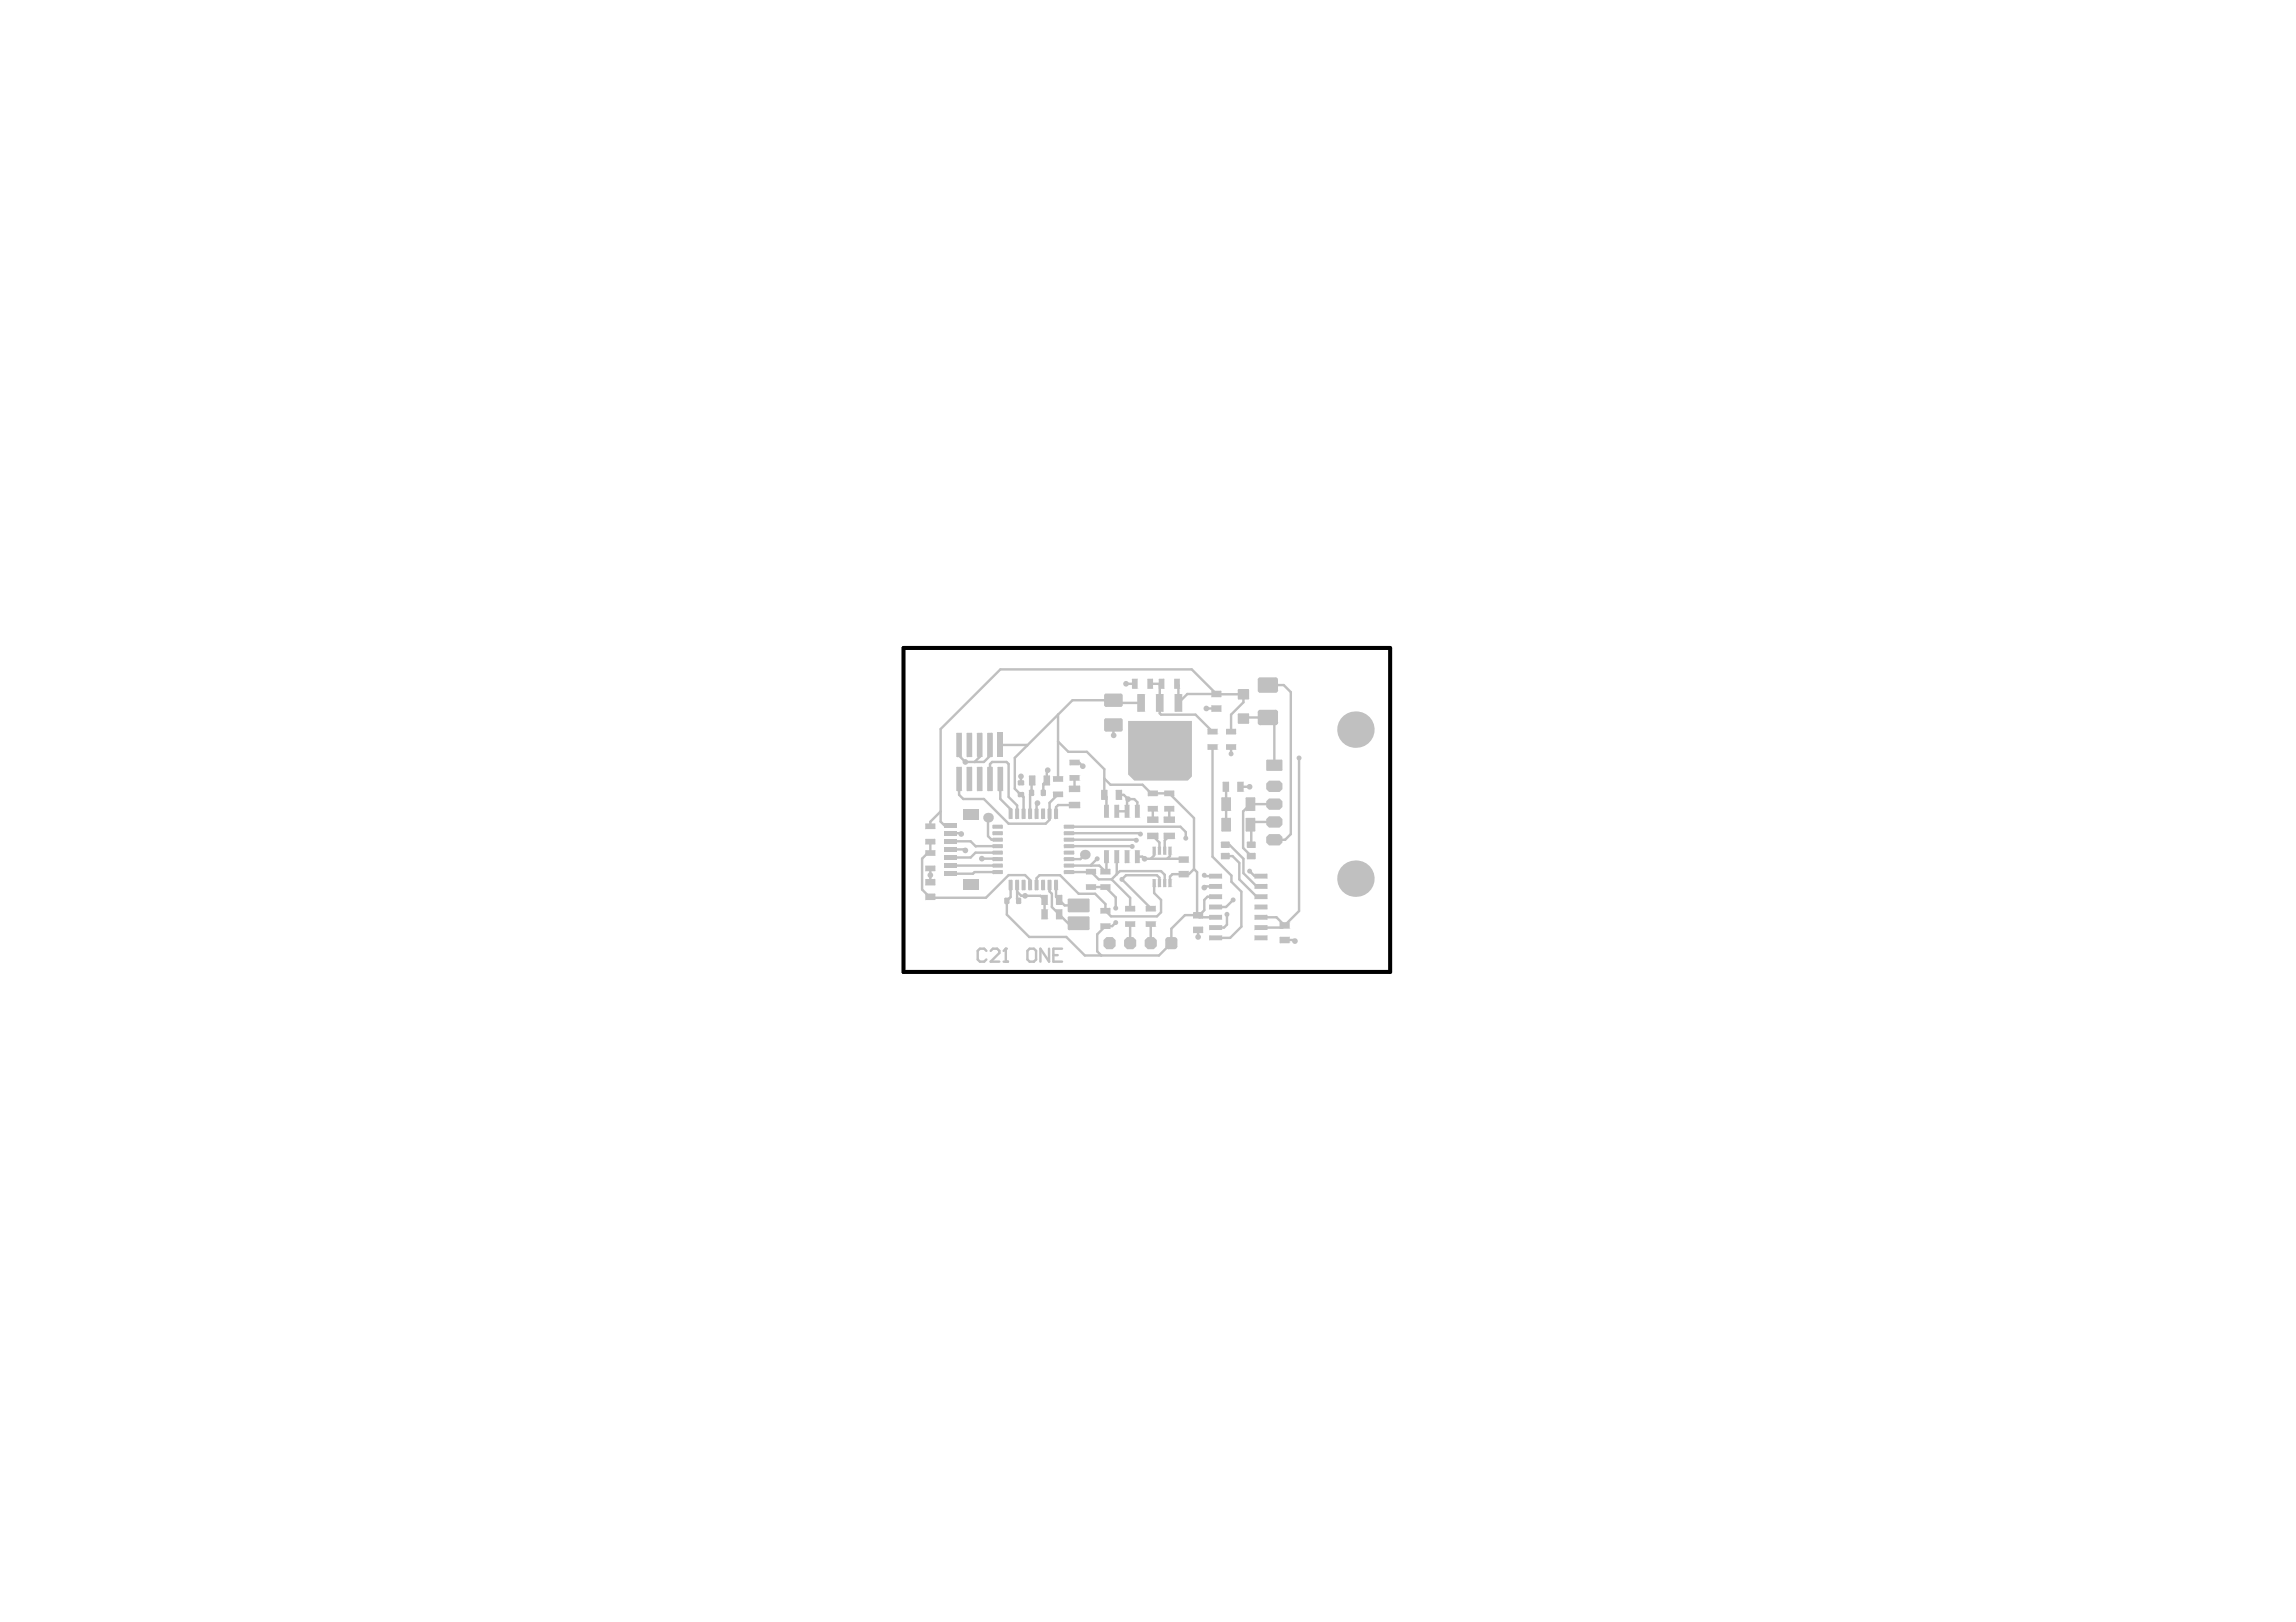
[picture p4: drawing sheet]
<svg xmlns="http://www.w3.org/2000/svg" width="297mm" height="210mm" viewBox="0 0 297 210" stroke-linecap="round" stroke-linejoin="round" font-family="sans-serif">
<path d="M116.9 83.9h62.9v41.9h-62.9z" fill="none" stroke="#000" stroke-width=".52"/>
<path d="M145.9 93.3h8.3v7.2l-.5 .5h-7l-.8-.8z" fill="#c0c0c0"/>
<g fill="none" stroke="#c0c0c0" stroke-width=".31">
<path d="M124.1 97.8l.8 .8M126.7 98l-.6 .6h1.2M132.8 96.4l.1 .1M135.5 99.7l-.1 .1v1.2M139 98.7h.6M144 95.1l.1 .1M150 91v1.3l.2 .2M156.1 91.7h1.3M157.4 89.8h.1M119.3 111.1v4M120.4 106.3v.6M120.4 108.9v1.5h-.4"/>
<path d="M120.4 112.4v1.8M122.1 106.8h.9M124.3 107.8l.1 .1M124.8 109.9l.1 .2M126.2 109.5h.1M128.3 108.7h.8M129 111.1l.1 .1M130.7 104.7v.6M131.3 102.1l.8 .7M131.6 116.4l.2 .2M131.6 104.2v1.1M131.6 114.5v.9l.5 .5"/>
<path d="M133.5 102.6l-.2 .2M133.5 101v.1M134.2 103.9l-.1 .1v1.3M135 101.5v1.1M135.8 114.5v.9l.3 .3M135.8 103.9v1.4M135.8 106.1l-.5 .5M137 116.5l.7 .7M140.3 110.6l-.5 .6M141.1 112.9v-.1l1 1M144.3 119.4l-.4 .5M144.9 112.7l-1.1 1.1"/>
<path d="M145.8 103.5v1.5M146.4 109.5h.1M146.9 108.7h.1M147.4 107.8l.1 .1M147.8 110.9l.3 .2h.8M147.8 101.6l1.1 1.1h.2M148.9 117.5v.1M149.7 113.3l.3 .3M150.2 116.5v1.6M150.2 112.7l.5 .5M151.3 108.2l-.6 .6M151.7 113.1h1.4"/>
<path d="M153 111.1l.1 .1M154.9 112.9l-.4-.4-.7 .6M156 114.7h1.3M158.5 110.8h1M158.5 109.3h.5M158.6 101.8v.1M158.7 119.7l-.3 .3M159.5 116.5l-.9 .9M160.5 101.8h1.2M161.8 106.7l.1 .1M161.8 104.1l-1 .9M162.6 114.7h.5"/>
<path d="M164.9 108.7h1.4M165.1 118.7l1.1 1.1-.3 .2M141.9 123.1l.6 .5M167.4 121.6l.1 .2"/>
</g>
<circle cx="123" cy="112" r=".16" fill="#c0c0c0"/>
<g fill="none" stroke="#c0c0c0" stroke-width=".31">
<path d="M124.1 96.4v1.4M124.9 98.6h1.2M126.7 96.4v1.6M128.1 96.4v1.4l-.8 .8M129.4 96.4h3.4M136.9 92.5v8.3M136.9 96l1.3 1.3h2.4l2.3 2.2v3.4l.2 .2v1.9M139.6 98.7l.5 .5M144 93.8v1.3M145.7 88.5h1.1M147.6 91h-3.2l-.4-.4h-5.3l-7.4 7.5v4M148.8 88.5h1.5l-.3 .2v2.3"/>
<path d="M150.2 92.5h4.5l2.2 2.2M152.3 88.5l.2 .2v2.3l1.1-1.2h3.8l-3.2-3.2h-24.8l-7.7 7.7v12l.4 .5M156.9 96.7v14.2l2.4 2.4v.8l1.3 1.3v4.5l-1.4 1.5h-1.9M157.4 89.8h3.5v1.1l-1.6 1.6v2.2M159.3 96.7v.9M160.9 92.8h3.1l.9 .9v5.3M164 88.7h2.1l.9 .9v18.3l-.7 .8M168.1 98.1v19.8l-1.9 1.9M120 110.4l-.7 .7M121.7 105l-1.3 1.3M123 112h6.1M123 109.9h1.8"/>
<path d="M123 107.8h1.3M123 108.9h2.6l.6 .6h2.9M124.1 100.8v2.1l.5 .5h2.7l3.2 3.2h4.8M127 111.1h2M127.8 105.8v2.4l.5 .5M128.1 100.8v-1.9l.3-.3h1.8l.3 .3v4.2l1.1 1.1M129.1 112.9h-3l-.2 .2h-2.9M129.1 110.3h-2.9l-.6 .7h-2.6M129.4 100.8v2.6l1.3 1.3M130.7 114.5v1.6l-.4 .5v1.8l2.9 2.9h4.7l2.4 2.3h9.6l1.6-1.5v-1.9l1.8-1.8h1.9l.6-.6v-1.3l.4-.5h1.1M131.6 115.4v1M132.1 100.5v.8"/>
<path d="M132.1 102.8l.3 .4v2.1M132.1 115.9h2.5l.5 .6v1.8M133.3 114.5v-.6l-.7-.7h-2.1l-2.9 3h-7.2l-1.1-1.1M133.3 102.8v2.5M133.5 101.1v1.5M134.1 114.5v-.9l.4-.3h2.6l2.4 2.4h2.2l1.3 1.3v.9l.7 .7h6l.5-.5M135.4 101l-.4 .5M135.8 105.3v.8M136.1 115.7v1.7l2.1 2.1h1.3M136.6 114.5v1.6l.4 .4M136.9 102.8l-1.1 1.1M137.7 117.2h1.8"/>
<path d="M138.3 107h14.4l.7 .7v.8M138.3 112.9h2.8M138.3 107.8h9.1M138.3 109.5h8.1M138.3 111.2h1.5M138.3 108.7h8.6M139 100.7v1.4M139 104.2h-2.1l-.3 .3v.8M141.1 114.8h1.9l1.3 1.3v1.4M141.9 111.1l-.8 .9M142.1 113.8h1.7l2.4 2.4v1.4M142.9 100.8l.8 .8h4.1"/>
<path d="M143.1 110.9v1.8l-.1 .1-.8-.8h-3.9M143.9 119.9h-.9l-1.1 1v2.2M144.5 110.9v2.2M144.5 105h1.3M144.8 102.9h.6l.5 .5M144.9 112.7h5.3M145.9 103.4h.8l.4 .4v1.2M145.9 103.4l-.1 .1M146.2 119.6v2.5M147.1 110.9h.7M148.9 119.6v2.5M149.1 108.2l.9 .8v1.1"/>
<path d="M149.1 104.7v1.4M149.1 102.7h2.2l3.2 3.2v6.6M149.3 110.1v.6l-.4 .4h4.1M149.3 114.3v1.3l.9 .9M149.7 113.3h-4l-.6 .5 3.8 3.7M150 113.6v.7M150.7 108.8v1.3M150.7 113.2v1.1M151.3 104.7v1.4M151.4 110.1v.7l-.4 .3M151.7 113.1l-.3 .3v.9M153.1 113.1h.7"/>
<path d="M154.9 112.9v5.5l.2 .3h2.2M155.8 113.3l.1 .1h1.4M156 114.7l-.2 .2M157.3 117.4h1.3M158.6 101.9v4.8M158.7 118.3v1.4M159 109.3l1.9 1.8v1.9l1.7 1.7M159.5 110.8l.8 .9v2.1l2.3 2.2h.5M160.8 105v4.7l1.1 1.1M161.7 112.7l.6 .7h.8M161.8 104.1h3.1M161.9 106.8v2.5"/>
<path d="M163.1 118.7h2M164.9 106.4h-2.8l-.3 .3M127.6 123l-.3-.2h-.5l-.3 .2v1.2l.3 .2h.5l.3-.2M128.2 123l.2-.2h.6l.3 .2v.3l-1.1 1.1h1.1M129.8 124.4h.6M130.1 122.8v1.6M155 120.3v1M157.3 120h1.1M163.1 120h2.8M166.2 121.6h1.2"/>
</g>
<circle cx="130.1" cy="122.8" r=".16" fill="#c0c0c0"/>
<path d="M130.1 122.8l-.3 .2M132.9 123l.3-.2h.6l.2 .2v1.2l-.2 .2h-.6l-.3-.2zM135.7 122.8v1.6l-1.1-1.6v1.6M136.3 123.6h.5M137.4 122.8h-1.1v1.6h1.1" fill="none" stroke="#c0c0c0" stroke-width=".31"/>
<g fill="#c0c0c0">
<path d="M119.7 112.7h.1z"/>
<path d="M120.9 108.6h.1z"/>
<path d="M120.9 106.6h.1z"/>
<path d="M144.2 111.6v.1z"/>
<path d="M144.7 110l.1 .1z"/>
<path d="M145.6 119.2v.1z"/>
<path d="M145.6 117.2v.1z"/>
<path d="M145.5 111.6l.1 .1z"/>
<path d="M146.1 110v.1z"/>
<path d="M162.3 121.6l.1 .1z"/>
<path d="M163.9 121.1h.1z"/>
<path d="M162.3 120.3l.1 .1z"/>
<path d="M163.9 119.7l.1 .1z"/>
<path d="M162.3 119h.1z"/>
<path d="M163.9 118.4l.1 .1z"/>
<path d="M162.3 117.6l.1 .1z"/>
<path d="M163.9 117.1h.1z"/>
<path d="M162.3 115h.1z"/>
<path d="M163.9 114.4l.1 .1z"/>
<path d="M162.3 113.6l.1 .1z"/>
<path d="M163.9 113.1h.1z"/>
<path d="M135.8 101.6v.1z"/>
<path d="M144.7 104.2h.1z"/>
<path d="M145.5 105.8h.1z"/>
<path d="M146.4 87.9h.1z"/>
<path d="M146.4 89.1h.1z"/>
<path d="M148.4 87.9h.1z"/>
<path d="M148.4 89.1h.1z"/>
<path d="M150.1 113.8h.1z"/>
<path d="M149.8 114.7l.1 .1z"/>
<path d="M150.8 113.8h.1z"/>
<path d="M150.5 114.7v.1z"/>
<path d="M150.1 109.6h.1z"/>
<path d="M149.8 110.5l.1 .1z"/>
<path d="M150.8 109.6h.1z"/>
<path d="M150.5 110.5v.1z"/>
<path d="M149.9 89.1h.1z"/>
<path d="M151.9 89.1h.1z"/>
<path d="M154.3 118.1h.1z"/>
<path d="M156.2 97h.1z"/>
<path d="M156.2 95h.1z"/>
<path d="M158.9 101.2h.1z"/>
<path d="M158.6 95h.1z"/>
<path d="M158.6 97h.1z"/>
<path d="M162.3 116.3l.1 .1z"/>
<path d="M163.9 115.7l.1 .1z"/>
<path d="M137.5 103.1v.1z"/>
<path d="M137.5 101.1v.1z"/>
<path d="M138.4 100.3v.1z"/>
<path d="M138.4 98.3v.1z"/>
<path d="M142.4 119.5v.1z"/>
<path d="M142.4 117.5v.1z"/>
<path d="M142.4 114.4v.1z"/>
<path d="M142.8 111.6l.1 .1z"/>
<path d="M143.4 110l.1 .1z"/>
<path d="M146.8 111.6l.1 .1z"/>
<path d="M147.4 110l.1 .1z"/>
<path d="M152.5 113.5h.1z"/>
<path d="M151.9 107.8h.1z"/>
<path d="M150.5 107.8h.1z"/>
<path d="M149.8 107.8h.1z"/>
<path d="M151.9 105.7h.1z"/>
<path d="M150.5 105.7h.1z"/>
<path d="M149.8 105.7h.1z"/>
<path d="M150.6 105h.1z"/>
<path d="M148.5 105h.1z"/>
<path d="M150.6 103h.1z"/>
<path d="M148.5 103h.1z"/>
<path d="M165.5 121.3h.1z"/>
<path d="M165.5 119.4h.1z"/>
<path d="M137.4 118.9v.1z"/>
<path d="M137.4 117v.1z"/>
<path d="M142.8 105.8h.1z"/>
<path d="M143.4 104.2h.1z"/>
<path d="M146.8 105.8h.1z"/>
<path d="M147.4 104.2h.1z"/>
<path d="M149.1 114.7l.1 .1z"/>
<path d="M151.5 113.8h.1z"/>
<path d="M151.2 114.7v.1z"/>
<path d="M149.1 110.5l.1 .1z"/>
<path d="M151.5 109.6h.1z"/>
<path d="M151.2 110.5v.1z"/>
<path d="M160.8 101.2h.1z"/>
<path d="M156.4 121.6l.1 .1z"/>
<path d="M158 121.1h.1z"/>
<path d="M149.5 119.9v.1z"/>
<path d="M156.4 120.3l.1 .1z"/>
<path d="M158 119.7l.1 .1z"/>
<path d="M156.4 119h.1z"/>
<path d="M158 118.4l.1 .1z"/>
<path d="M149.5 117.9v.1z"/>
<path d="M156.4 117.6l.1 .1z"/>
<path d="M158 117.1h.1z"/>
<path d="M156.4 115h.1z"/>
<path d="M158 114.4l.1 .1z"/>
<path d="M156.4 113.6l.1 .1z"/>
<path d="M158 113.1h.1z"/>
<path d="M139.7 104.5v.1z"/>
<path d="M139.7 102.4v.1z"/>
<path d="M156.4 116.3l.1 .1z"/>
<path d="M158 115.7l.1 .1z"/>
<path d="M151.1 122.4v.4zM150.8 122.4h.3v.4l-.3-.2z"/>
<path d="M151.9 122.4h.4zM151.9 122.4h.4v.2l-.4 .2z"/>
<path d="M151.9 121.3v.4zM151.9 121.3l.4 .2v.2h-.4z"/>
<path d="M150.8 121.7h.3zM150.8 121.5l.3-.2v.4h-.3z"/>
<path d="M163.8 98.4h.2zM163.9 98.3h.1v.1h-.2z"/>
<path d="M164 99.6v.2zM163.8 99.6h.2v.2z"/>
<path d="M165.8 99.6h.1zM165.8 99.6h.1l-.1 .2z"/>
<path d="M165.8 98.3v.1zM165.8 98.3l.1 .1h-.1z"/>
<path d="M120.9 112.7h.1zM120.9 112.7h.1h-.1z"/>
<path d="M120.9 112v.1zM120.9 112l.1 .1z"/>
<path d="M119.7 112.1h.1zM119.7 112l.1 .1z"/>
<path d="M119.8 110.7v.1zM119.7 110.7l.1 .1z"/>
<path d="M120.9 110.7h.1zM120.9 110.7h.1l-.1 .1z"/>
<path d="M120.9 110v.1zM120.9 110l.1 .1z"/>
<path d="M119.7 110.1h.1zM119.7 110l.1 .1z"/>
<path d="M119.8 109.2v.1zM119.7 109.2l.1 .1z"/>
<path d="M120.9 109.2h.1zM120.9 109.2h.1l-.1 .1z"/>
<path d="M119.7 108.6h.1zM119.7 108.6h.1z"/>
<path d="M119.8 107.2v.1zM119.7 107.2l.1 .1z"/>
<path d="M120.9 107.2h.1zM120.9 107.2h.1l-.1 .1z"/>
<path d="M119.7 106.6h.1zM119.7 106.6h.1z"/>
<path d="M128.4 112.7h.1zM128.4 112.6h.1v.1h-.1z"/>
<path d="M128.5 113v.1zM128.4 113h.1v.1z"/>
<path d="M129.6 113h.1zM129.6 113h.1l-.1 .1z"/>
<path d="M129.6 112.6v.1zM129.6 112.6l.1 .1h-.1z"/>
<path d="M128.4 111h.1zM128.4 111l.1-.1v.1h-.1z"/>
<path d="M128.5 111.3v.1zM128.4 111.3h.1v.1z"/>
<path d="M129.6 111.3h.1zM129.6 111.3h.1l-.1 .1z"/>
<path d="M129.6 110.9v.1zM129.6 110.9l.1 .1h-.1z"/>
<path d="M128.4 110.2h.1zM128.4 110.1h.1v.1h-.1z"/>
<path d="M128.5 110.5v.1zM128.4 110.5h.1v.1z"/>
<path d="M129.6 110.5h.1zM129.6 110.5h.1l-.1 .1z"/>
<path d="M129.6 110.1v.1zM129.6 110.1l.1 .1h-.1z"/>
<path d="M128.4 108.5h.1zM128.4 108.4h.1v.1h-.1z"/>
<path d="M128.5 108.8v.1zM128.4 108.8h.1v.1z"/>
<path d="M129.6 108.8h.1zM129.6 108.8h.1l-.1 .1z"/>
<path d="M129.6 108.4v.1zM129.6 108.4l.1 .1h-.1z"/>
<path d="M128.4 106.9h.1zM128.4 106.8l.1-.1v.2h-.1z"/>
<path d="M128.5 107.1v.1zM128.4 107.1h.1v.1z"/>
<path d="M129.6 107.1h.1zM129.6 107.1h.1l-.1 .1z"/>
<path d="M129.6 106.7v.2zM129.6 106.7l.1 .2h-.1z"/>
<path d="M133.6 102.8h.2zM133.6 102.8h.2l-.2 .2z"/>
<path d="M133.6 102.2v.2zM133.6 102.2l.2 .2h-.2z"/>
<path d="M133.1 102.4h.2zM133.2 102.2h.1v.2h-.2z"/>
<path d="M133.3 102.8v.2zM133.1 102.8h.2v.2z"/>
<path d="M135.1 102.8h.2zM135.1 102.8h.2l-.2 .2z"/>
<path d="M135.1 102.2v.2zM135.1 102.2l.2 .2h-.2z"/>
<path d="M134.6 102.4h.2zM134.7 102.2h.1v.2h-.2z"/>
<path d="M134.8 102.8v.2zM134.6 102.8h.2v.2z"/>
<path d="M145.6 119.9v.1zM145.6 119.9v.1z"/>
<path d="M146.8 119.9h.1zM146.8 119.9h.1l-.1 .1z"/>
<path d="M146.8 119.2v.1zM146.8 119.2l.1 .1z"/>
<path d="M145.6 117.9v.1zM145.6 117.9v.1z"/>
<path d="M146.8 117.9h.1zM146.8 117.9h.1l-.1 .1z"/>
<path d="M146.8 117.2v.1zM146.8 117.2l.1 .1z"/>
<path d="M161.5 89.2v.1zM161.5 89.2l.1 .1h-.1z"/>
<path d="M160.1 89.3h.2zM160.2 89.2h.1v.1h-.2z"/>
<path d="M160.3 90.4v.1zM160.1 90.4h.2v.1z"/>
<path d="M161.5 90.4h.1zM161.5 90.4h.1l-.1 .1z"/>
<path d="M120.9 113.7v.1zM120.9 113.7l.1 .1z"/>
<path d="M119.7 113.8h.1zM119.7 113.8h.1z"/>
<path d="M119.8 114.5v.1zM119.7 114.5l.1 .1z"/>
<path d="M120.9 114.5h.1zM120.9 114.5h.1l-.1 .1z"/>
<path d="M120.9 115.6v.1zM120.9 115.6l.1 .1z"/>
<path d="M119.7 115.7h.1zM119.7 115.7h.1z"/>
<path d="M119.8 116.4v.1zM119.7 116.4l.1 .1z"/>
<path d="M120.9 116.4h.1zM120.9 116.4h.1l-.1 .1z"/>
<path d="M125.2 97.9v.1zM125 97.9h.2v.1z"/>
<path d="M125.7 97.9h.1zM125.7 97.9h.1l-.1 .1z"/>
<path d="M125.7 94.8v.1zM125.7 94.8l.1 .1h-.1z"/>
<path d="M125 94.9h.2zM125.1 94.9l.1-.1v.1h-.2z"/>
<path d="M126.5 97.9v.1zM126.4 97.9h.1v.1z"/>
<path d="M127 97.9h.1zM127 97.9h.1l-.1 .1z"/>
<path d="M127 94.8v.1zM127 94.8l.1 .1h-.1z"/>
<path d="M126.4 94.9h.1zM126.4 94.9l.1-.1v.1h-.1z"/>
<path d="M128.4 111.9h.1zM128.4 111.8h.1v.1h-.1z"/>
<path d="M128.5 112.1v.2zM128.4 112.1h.1v.2z"/>
<path d="M129.6 112.1h.1zM129.6 112.1h.1l-.1 .2z"/>
<path d="M129.6 111.8v.1zM129.6 111.8l.1 .1h-.1z"/>
<path d="M128.4 109.4h.1zM128.4 109.3l.1-.1v.2h-.1z"/>
<path d="M128.5 109.6v.2zM128.4 109.6h.1v.2z"/>
<path d="M129.6 109.6h.1zM129.6 109.6h.1l-.1 .2z"/>
<path d="M129.6 109.2v.2zM129.6 109.2l.1 .2h-.1z"/>
<path d="M128.4 107.7h.1zM128.4 107.6h.1v.1h-.1z"/>
<path d="M128.5 108v.1zM128.4 108h.1v.1z"/>
<path d="M129.6 108h.1zM129.6 108h.1l-.1 .1z"/>
<path d="M129.6 107.6v.1zM129.6 107.6l.1 .1h-.1z"/>
<path d="M131.7 113.9v.1zM131.7 113.9l.1 .1h-.1z"/>
<path d="M131.3 114h.2zM131.4 113.9h.1v.1h-.2z"/>
<path d="M131.5 115.1v.1zM131.3 115.1h.2v.1z"/>
<path d="M131.7 115.1h.1zM131.7 115.1h.1l-.1 .1z"/>
<path d="M130.9 113.9v.1zM130.9 113.9l.1 .1h-.1z"/>
<path d="M130.5 114h.1zM130.5 113.9h.1v.1h-.1z"/>
<path d="M130.6 115.1v.1zM130.5 115.1h.1v.1z"/>
<path d="M130.9 115.1h.1zM130.9 115.1h.1l-.1 .1z"/>
<path d="M132 116.8h.1zM132 116.8h.1l-.1 .2z"/>
<path d="M132 116.2v.1zM132 116.2l.1 .1h-.1z"/>
<path d="M131.4 116.3h.2zM131.5 116.2h.1v.1h-.2z"/>
<path d="M131.6 116.8v.2zM131.4 116.8h.2v.2z"/>
<path d="M130.9 104.6v.2zM130.9 104.6l.1 .2h-.1z"/>
<path d="M130.5 104.8h.1zM130.5 104.7l.1-.1v.2h-.1z"/>
<path d="M130.6 105.9v.1zM130.5 105.9h.1v.1z"/>
<path d="M130.9 105.9h.1zM130.9 105.9h.1l-.1 .1z"/>
<path d="M131.7 104.6v.2zM131.7 104.6l.1 .2h-.1z"/>
<path d="M131.3 104.8h.2zM131.4 104.7l.1-.1v.2h-.2z"/>
<path d="M131.5 105.9v.1zM131.3 105.9h.2v.1z"/>
<path d="M131.7 105.9h.1zM131.7 105.9h.1l-.1 .1z"/>
<path d="M134.2 113.9v.1zM134.2 113.9l.2 .1h-.2z"/>
<path d="M133.8 114h.2zM133.9 113.9h.1v.1h-.2z"/>
<path d="M134 115.1v.1zM133.8 115.1h.2v.1z"/>
<path d="M134.2 115.1h.2zM134.2 115.1h.2l-.2 .1z"/>
<path d="M133.4 113.9v.1zM133.4 113.9l.1 .1h-.1z"/>
<path d="M133 114h.1zM133 113.9h.1v.1h-.1z"/>
<path d="M133.1 115.1v.1zM133 115.1h.1v.1z"/>
<path d="M133.4 115.1h.1zM133.4 115.1h.1l-.1 .1z"/>
<path d="M133.4 104.6v.2zM133.4 104.6l.1 .2h-.1z"/>
<path d="M133 104.8h.1zM133 104.7l.1-.1v.2h-.1z"/>
<path d="M133.1 105.9v.1zM133 105.9h.1v.1z"/>
<path d="M133.4 105.9h.1zM133.4 105.9h.1l-.1 .1z"/>
<path d="M134.2 104.6v.2zM134.2 104.6l.2 .2h-.2z"/>
<path d="M133.8 104.8h.2zM133.9 104.7l.1-.1v.2h-.2z"/>
<path d="M134 105.9v.1zM133.8 105.9h.2v.1z"/>
<path d="M134.2 105.9h.2zM134.2 105.9h.2l-.2 .1z"/>
<path d="M133.9 101.6h.1zM133.9 101.6h.1l-.1 .1z"/>
<path d="M133.9 100.3v.1zM133.9 100.3l.1 .1z"/>
<path d="M133.1 100.4h.1zM133.1 100.4h.1z"/>
<path d="M133.2 101.6v.1zM133.1 101.6l.1 .1z"/>
<path d="M135.5 118.9h.1zM135.5 118.9h.1l-.1 .1z"/>
<path d="M135.5 117.7v.1zM135.5 117.7l.1 .1z"/>
<path d="M134.7 117.8h.1zM134.7 117.7l.1 .1z"/>
<path d="M134.8 118.9v.1zM134.7 118.9l.1 .1z"/>
<path d="M135.9 113.9v.1zM135.9 113.9l.1 .1h-.1z"/>
<path d="M135.5 114h.2zM135.6 113.9h.1v.1h-.2z"/>
<path d="M135.7 115.1v.1zM135.5 115.1h.2v.1z"/>
<path d="M135.9 115.1h.1zM135.9 115.1h.1l-.1 .1z"/>
<path d="M135.1 113.9v.1zM135.1 113.9l.1 .1h-.1z"/>
<path d="M134.7 114h.1zM134.7 113.9h.1v.1h-.1z"/>
<path d="M134.8 115.1v.1zM134.7 115.1h.1v.1z"/>
<path d="M135.1 115.1h.1zM135.1 115.1h.1l-.1 .1z"/>
<path d="M135.5 117h.1zM135.5 117h.1l-.1 .1z"/>
<path d="M135.5 115.8v.1zM135.5 115.8l.1 .1z"/>
<path d="M134.7 115.9h.1zM134.7 115.8l.1 .1z"/>
<path d="M134.8 117v.1zM134.7 117l.1 .1z"/>
<path d="M135.1 104.6v.2zM135.1 104.6l.1 .2h-.1z"/>
<path d="M134.7 104.8h.1zM134.7 104.7l.1-.1v.2h-.1z"/>
<path d="M134.8 105.9v.1zM134.7 105.9h.1v.1z"/>
<path d="M135.1 105.9h.1zM135.1 105.9h.1l-.1 .1z"/>
<path d="M135.9 104.6v.2zM135.9 104.6l.1 .2h-.1z"/>
<path d="M135.5 104.8h.2zM135.6 104.7l.1-.1v.2h-.2z"/>
<path d="M135.7 105.9v.1zM135.5 105.9h.2v.1z"/>
<path d="M135.9 105.9h.1zM135.9 105.9h.1l-.1 .1z"/>
<path d="M135.8 100.3v.1zM135.8 100.3v.1z"/>
<path d="M135 100.4h.1zM135 100.4h.1z"/>
<path d="M135.1 101.6v.1zM135 101.6l.1 .1z"/>
<path d="M147.1 89.1h.1zM147.1 89.1h.1h-.1z"/>
<path d="M147.1 87.8v.1zM147.1 87.8l.1 .1z"/>
<path d="M149.1 89.1h.1zM149.1 89.1h.1h-.1z"/>
<path d="M149.1 87.8v.1zM149.1 87.8l.1 .1z"/>
<path d="M149.9 87.9h.1zM149.9 87.9h.1z"/>
<path d="M150.6 87.8v.1zM150.6 87.8v.1z"/>
<path d="M151.9 87.9h.1zM151.9 87.9h.1z"/>
<path d="M152.6 87.8v.1zM152.6 87.8v.1z"/>
<path d="M154.4 120.7v.1zM154.3 120.7l.1 .1z"/>
<path d="M155.6 120.7h.1zM155.6 120.7h.1l-.1 .1z"/>
<path d="M155.6 119.9v.1zM155.6 119.9l.1 .1z"/>
<path d="M154.3 120h.1zM154.4 119.9v.1z"/>
<path d="M154.4 118.8v.1zM154.3 118.8l.1 .1z"/>
<path d="M155.6 118.8h.1zM155.6 118.8h.1l-.1 .1z"/>
<path d="M155.6 118v.1zM155.6 118l.1 .1z"/>
<path d="M157.5 96.3v.1zM157.5 96.3v.1z"/>
<path d="M156.2 96.4h.1zM156.2 96.3l.1 .1z"/>
<path d="M157.5 94.3v.1zM157.5 94.3v.1z"/>
<path d="M156.2 94.4h.1zM156.2 94.3l.1 .1z"/>
<path d="M158 106h.1zM158 105.9l.1-.1v.2h-.1z"/>
<path d="M158.1 107.5v.1zM158 107.5h.1v.1z"/>
<path d="M159.1 107.5h.2zM159.1 107.5h.2l-.2 .1z"/>
<path d="M159.1 105.8v.2zM159.1 105.8l.2 .2h-.2z"/>
<path d="M158 103.3h.1zM158 103.2h.1v.1h-.1z"/>
<path d="M158.1 104.8v.2zM158 104.8h.1v.2z"/>
<path d="M159.1 104.8h.2zM159.1 104.8h.2l-.2 .2z"/>
<path d="M159.1 103.2v.1zM159.1 103.2l.2 .1h-.2z"/>
<path d="M158.9 102.4h.1zM158.9 102.4h.1l-.1 .1z"/>
<path d="M158.2 101.2h.1zM158.2 101.2h.1z"/>
<path d="M158.3 102.4v.1zM158.2 102.4l.1 .1z"/>
<path d="M159.8 94.3v.1zM159.8 94.3l.1 .1z"/>
<path d="M158.6 94.4h.1zM158.6 94.3l.1 .1z"/>
<path d="M159.8 95h.1zM159.8 95h.1h-.1z"/>
<path d="M159.8 96.3v.1zM159.8 96.3l.1 .1z"/>
<path d="M158.6 96.4h.1zM158.6 96.3l.1 .1z"/>
<path d="M159.8 97h.1zM159.8 97h.1h-.1z"/>
<path d="M161.5 92.3v.1zM161.5 92.3l.1 .1h-.1z"/>
<path d="M160.1 92.4h.2zM160.2 92.3h.1v.1h-.2z"/>
<path d="M160.3 93.5v.2zM160.1 93.5h.2v.2z"/>
<path d="M161.5 93.5h.1zM161.5 93.5h.1l-.1 .2z"/>
<path d="M125.2 102.3v.1zM125 102.3h.2v.1z"/>
<path d="M125.7 102.3h.1zM125.7 102.3h.1l-.1 .1z"/>
<path d="M125.7 99.2v.1zM125.7 99.2l.1 .1h-.1z"/>
<path d="M125 99.3h.2zM125.1 99.3l.1-.1v.1h-.2z"/>
<path d="M126.5 102.3v.1zM126.4 102.3h.1v.1z"/>
<path d="M127 102.3h.1zM127 102.3h.1l-.1 .1z"/>
<path d="M127 99.2v.1zM127 99.2l.1 .1h-.1z"/>
<path d="M126.4 99.3h.1zM126.4 99.3l.1-.1v.1h-.1z"/>
<path d="M129.2 102.3v.1zM129 102.3h.2v.1z"/>
<path d="M129.7 102.3h.1zM129.7 102.3h.1l-.1 .1z"/>
<path d="M129.7 99.2v.1zM129.7 99.2l.1 .1h-.1z"/>
<path d="M129 99.3h.2zM129.1 99.3l.1-.1v.1h-.2z"/>
<path d="M150.4 89.8v.1zM150.4 89.8l.1 .1h-.1z"/>
<path d="M149.5 89.9h.1zM149.6 89.8v.1h-.1z"/>
<path d="M149.6 92v.1zM149.5 92h.1v.1z"/>
<path d="M150.4 92h.1zM150.4 92h.1l-.1 .1z"/>
<path d="M152.9 89.8v.1zM152.9 89.8l.1 .1h-.1z"/>
<path d="M152 89.9h.1zM152 89.8h.1v.1h-.1z"/>
<path d="M152.1 92v.1zM152 92h.1v.1z"/>
<path d="M152.9 92h.1zM152.9 92h.1l-.1 .1z"/>
<path d="M137.6 112.7h.1zM137.7 112.6v.1h-.1z"/>
<path d="M137.7 113v.1zM137.6 113h.1v.1z"/>
<path d="M138.9 113h.1zM138.9 113h.1l-.1 .1z"/>
<path d="M138.9 112.6v.1zM138.9 112.6l.1 .1h-.1z"/>
<path d="M137.6 110.2h.1zM137.7 110.1v.1h-.1z"/>
<path d="M137.7 110.5v.1zM137.6 110.5h.1v.1z"/>
<path d="M138.9 110.5h.1zM138.9 110.5h.1l-.1 .1z"/>
<path d="M138.9 110.1v.1zM138.9 110.1l.1 .1h-.1z"/>
<path d="M137.6 111h.1zM137.7 111v-.1v.1h-.1z"/>
<path d="M137.7 111.3v.1zM137.6 111.3h.1v.1z"/>
<path d="M138.9 111.3h.1zM138.9 111.3h.1l-.1 .1z"/>
<path d="M138.9 110.9v.1zM138.9 110.9l.1 .1h-.1z"/>
<path d="M137.6 108.5h.1zM137.7 108.4v.1h-.1z"/>
<path d="M137.7 108.8v.1zM137.6 108.8h.1v.1z"/>
<path d="M138.9 108.8h.1zM138.9 108.8h.1l-.1 .1z"/>
<path d="M138.9 108.4v.1zM138.9 108.4l.1 .1h-.1z"/>
<path d="M137.6 106.9h.1zM137.7 106.8v-.1v.2h-.1z"/>
<path d="M137.7 107.1v.1zM137.6 107.1h.1v.1z"/>
<path d="M138.9 107.1h.1zM138.9 107.1h.1l-.1 .1z"/>
<path d="M138.9 106.7v.2zM138.9 106.7l.1 .2h-.1z"/>
<path d="M136.3 103.1v.1zM136.2 103.1l.1 .1z"/>
<path d="M137.5 102.4v.1zM137.5 102.4v.1z"/>
<path d="M136.2 102.5h.1zM136.2 102.5h.1z"/>
<path d="M132.3 102.5v.2zM132.3 102.5l.2 .2h-.2z"/>
<path d="M131.7 102.7h.1zM131.7 102.5h.1v.2h-.1z"/>
<path d="M131.8 103v.2zM131.7 103h.1v.2z"/>
<path d="M132.3 103h.2zM132.3 103h.2l-.2 .2z"/>
<path d="M136.3 101.1v.1zM136.2 101.1l.1 .1z"/>
<path d="M137.5 100.4v.1zM137.5 100.4v.1z"/>
<path d="M136.2 100.5h.1zM136.2 100.5h.1z"/>
<path d="M139.6 100.3v.1zM139.6 100.3l.1 .1z"/>
<path d="M139.6 101h.1zM139.6 101h.1h-.1z"/>
<path d="M139.6 98.3v.1zM139.6 98.3l.1 .1z"/>
<path d="M139.6 99h.1zM139.6 99h.1h-.1z"/>
<path d="M143.6 119.5v.1zM143.6 119.5l.1 .1z"/>
<path d="M142.4 120.1v.1zM142.4 120.1v.1z"/>
<path d="M143.6 120.1h.1zM143.6 120.1h.1l-.1 .1z"/>
<path d="M143.6 117.5v.1zM143.6 117.5l.1 .1z"/>
<path d="M143.6 118.2h.1zM143.6 118.2h.1h-.1z"/>
<path d="M141.7 114.4v.1zM141.7 114.4l.1 .1z"/>
<path d="M140.5 114.5h.1zM140.5 114.4l.1 .1z"/>
<path d="M140.6 115.1v.1zM140.5 115.1l.1 .1z"/>
<path d="M141.7 115.1h.1zM141.7 115.1h.1l-.1 .1z"/>
<path d="M143.6 114.4v.1zM143.6 114.4l.1 .1z"/>
<path d="M142.4 115.1v.1zM142.4 115.1v.1z"/>
<path d="M143.6 115.1h.1zM143.6 115.1h.1l-.1 .1z"/>
<path d="M141.7 112.4v.1zM141.7 112.4l.1 .1z"/>
<path d="M140.5 112.5h.1zM140.5 112.5h.1z"/>
<path d="M140.6 113.1v.1zM140.5 113.1l.1 .1z"/>
<path d="M141.7 113.1h.1zM141.7 113.1h.1l-.1 .1z"/>
<path d="M143.6 112.4v.1zM143.6 112.4l.1 .1z"/>
<path d="M142.4 113.1v.1zM142.4 113.1v.1z"/>
<path d="M143.6 113.1h.1zM143.6 113.1h.1l-.1 .1z"/>
<path d="M145 93v.2zM145 93h.1l.1 .2h-.2z"/>
<path d="M142.8 93.2h.3zM142.9 93.1l.2-.1v.2h-.3z"/>
<path d="M143.1 94.4v.3zM142.8 94.4h.3v.3l-.1-.1z"/>
<path d="M145 94.4h.2zM145 94.4h.2l-.1 .2-.1 .1z"/>
<path d="M153.7 112.7v.1zM153.7 112.7l.1 .1z"/>
<path d="M152.5 112.8h.1zM152.5 112.7l.1 .1z"/>
<path d="M153.7 113.5h.1zM153.7 113.5h.1h-.1z"/>
<path d="M153.7 110.8v.1zM153.7 110.8l.1 .1z"/>
<path d="M152.5 110.9h.1zM152.5 110.8l.1 .1z"/>
<path d="M152.6 111.6v.1zM152.5 111.6l.1 .1z"/>
<path d="M153.7 111.6h.1zM153.7 111.6h.1l-.1 .1z"/>
<path d="M150.6 108.5v.1zM150.5 108.5l.1 .1z"/>
<path d="M151.9 108.5h.1zM151.9 108.5h.1l-.1 .1z"/>
<path d="M148.5 108.5v.1zM148.4 108.5l.1 .1z"/>
<path d="M149.8 108.5h.1zM149.8 108.5h.1l-.1 .1z"/>
<path d="M148.4 107.8h.1zM148.4 107.8h.1z"/>
<path d="M150.6 106.4v.1zM150.5 106.4l.1 .1z"/>
<path d="M151.9 106.4h.1zM151.9 106.4h.1l-.1 .1z"/>
<path d="M148.5 106.4v.1zM148.4 106.4l.1 .1z"/>
<path d="M149.8 106.4h.1zM149.8 106.4h.1l-.1 .1z"/>
<path d="M148.4 105.7h.1zM148.4 105.7h.1z"/>
<path d="M151.9 104.3v.1zM151.9 104.3v.1z"/>
<path d="M150.6 104.4h.1zM150.6 104.3l.1 .1z"/>
<path d="M149.7 105h.1zM149.7 105h.1h-.1z"/>
<path d="M149.7 104.3v.1zM149.7 104.3l.1 .1z"/>
<path d="M148.5 104.4h.1zM148.5 104.3l.1 .1z"/>
<path d="M151.9 102.3v.1zM151.9 102.3v.1z"/>
<path d="M150.6 102.4h.1zM150.6 102.3l.1 .1z"/>
<path d="M149.7 103h.1zM149.7 103h.1h-.1z"/>
<path d="M149.7 102.3v.1zM149.7 102.3l.1 .1z"/>
<path d="M148.5 102.4h.1zM148.5 102.3l.1 .1z"/>
<path d="M161.4 111.1v.1zM161.3 111.1h.1v.1z"/>
<path d="M162.3 111.1h.2zM162.3 111.1h.2l-.2 .1z"/>
<path d="M162.3 110.4v.1zM162.3 110.4l.2 .1h-.2z"/>
<path d="M161.3 110.5h.1zM161.3 110.4h.1v.1h-.1z"/>
<path d="M159 110.4v.1zM159 110.4l.1 .1h-.1z"/>
<path d="M157.9 110.5h.2zM158 110.4h.1v.1h-.2z"/>
<path d="M158.1 111.1v.1zM157.9 111.1h.2v.1z"/>
<path d="M159 111.1h.1zM159 111.1h.1l-.1 .1z"/>
<path d="M165.6 122v.1zM165.5 122l.1 .1z"/>
<path d="M166.8 122h.1zM166.8 122h.1l-.1 .1z"/>
<path d="M166.8 121.2v.1zM166.8 121.2l.1 .1z"/>
<path d="M165.6 120.1v.1zM165.5 120.1l.1 .1z"/>
<path d="M166.8 120.1h.1zM166.8 120.1h.1l-.1 .1z"/>
<path d="M166.8 119.3v.1zM166.8 119.3l.1 .1z"/>
<path d="M130.4 116.8h.2zM130.4 116.8h.2l-.2 .2z"/>
<path d="M130.4 116.2v.1zM130.4 116.2l.2 .1h-.2z"/>
<path d="M129.9 116.3h.2zM130 116.2h.1v.1h-.2z"/>
<path d="M130.1 116.8v.2zM129.9 116.8h.2v.2z"/>
<path d="M127.8 97.9v.1zM127.7 97.9h.1v.1z"/>
<path d="M128.3 97.9h.1zM128.3 97.9h.1l-.1 .1z"/>
<path d="M128.3 94.8v.1zM128.3 94.8l.1 .1h-.1z"/>
<path d="M127.7 94.9h.1zM127.7 94.9l.1-.1v.1h-.1z"/>
<path d="M123.8 97.9v.1zM123.7 97.9h.1v.1z"/>
<path d="M124.3 97.9h.1zM124.3 97.9h.1l-.1 .1z"/>
<path d="M124.3 94.8v.1zM124.3 94.8l.1 .1h-.1z"/>
<path d="M123.7 94.9h.1zM123.7 94.9l.1-.1v.1h-.1z"/>
<path d="M137.4 117.7v.1zM137.4 117.7v.1z"/>
<path d="M136.6 117.8h.1zM136.6 117.7l.1 .1z"/>
<path d="M136.7 118.9v.1zM136.6 118.9l.1 .1z"/>
<path d="M137.6 109.4h.1zM137.7 109.3v-.1v.2h-.1z"/>
<path d="M137.7 109.6v.2zM137.6 109.6h.1v.2z"/>
<path d="M138.9 109.6h.1zM138.9 109.6h.1l-.1 .2z"/>
<path d="M138.9 109.2v.2zM138.9 109.2l.1 .2h-.1z"/>
<path d="M137.6 111.9h.1zM137.7 111.8v.1h-.1z"/>
<path d="M137.7 112.1v.2zM137.6 112.1h.1v.2z"/>
<path d="M138.9 112.1h.1zM138.9 112.1h.1l-.1 .2z"/>
<path d="M138.9 111.8v.1zM138.9 111.8l.1 .1h-.1z"/>
<path d="M136.8 113.9v.1zM136.8 113.9l.1 .1h-.1z"/>
<path d="M136.4 114h.1zM136.4 113.9h.1v.1h-.1z"/>
<path d="M136.5 115.1v.1zM136.4 115.1h.1v.1z"/>
<path d="M136.8 115.1h.1zM136.8 115.1h.1l-.1 .1z"/>
<path d="M132.6 113.9v.1zM132.6 113.9l.1 .1h-.1z"/>
<path d="M132.2 114h.1zM132.2 113.9h.1v.1h-.1z"/>
<path d="M132.3 115.1v.1zM132.2 115.1h.1v.1z"/>
<path d="M132.6 115.1h.1zM132.6 115.1h.1l-.1 .1z"/>
<path d="M137.4 115.8v.1zM137.4 115.8v.1z"/>
<path d="M136.6 115.9h.1zM136.6 115.8l.1 .1z"/>
<path d="M136.7 117v.1zM136.6 117l.1 .1z"/>
<path d="M132.6 104.6v.2zM132.6 104.6l.1 .2h-.1z"/>
<path d="M132.2 104.8h.1zM132.2 104.7l.1-.1v.2h-.1z"/>
<path d="M132.3 105.9v.1zM132.2 105.9h.1v.1z"/>
<path d="M132.6 105.9h.1zM132.6 105.9h.1l-.1 .1z"/>
<path d="M136.8 104.6v.2zM136.8 104.6l.1 .2h-.1z"/>
<path d="M136.4 104.8h.1zM136.4 104.7l.1-.1v.2h-.1z"/>
<path d="M136.5 105.9v.1zM136.4 105.9h.1v.1z"/>
<path d="M136.8 105.9h.1zM136.8 105.9h.1l-.1 .1z"/>
<path d="M137.6 107.7h.1zM137.7 107.6v.1h-.1z"/>
<path d="M137.7 108v.1zM137.6 108h.1v.1z"/>
<path d="M138.9 108h.1zM138.9 108h.1l-.1 .1z"/>
<path d="M138.9 107.6v.1zM138.9 107.6l.1 .1h-.1z"/>
<path d="M132.3 101v.1zM132.3 101l.2 .1h-.2z"/>
<path d="M131.7 101.1h.1zM131.7 101h.1v.1h-.1z"/>
<path d="M131.8 101.5v.1zM131.7 101.5h.1v.1z"/>
<path d="M132.3 101.5h.2zM132.3 101.5h.2l-.2 .1z"/>
<path d="M145.1 103.4h.1zM145.1 103.4h.1l-.1 .1z"/>
<path d="M145.1 102.2v.1zM145.1 102.2l.1 .1z"/>
<path d="M144.3 102.3h.1zM144.4 102.2v.1z"/>
<path d="M144.4 103.4v.1zM144.3 103.4l.1 .1z"/>
<path d="M143.2 103.4h.1zM143.2 103.4h.1l-.1 .1z"/>
<path d="M143.2 102.2v.1zM143.2 102.2l.1 .1z"/>
<path d="M142.4 102.3h.1zM142.5 102.2v.1z"/>
<path d="M142.5 103.4v.1zM142.4 103.4l.1 .1z"/>
<path d="M145 89.8v.2zM145 89.8h.1l.1 .2h-.2z"/>
<path d="M142.8 90h.3zM142.9 89.9l.2-.1v.2h-.3z"/>
<path d="M143.1 91.2v.3zM142.8 91.2h.3v.3l-.1-.1z"/>
<path d="M145 91.2h.2zM145 91.2h.2l-.1 .2-.1 .1z"/>
<path d="M159 108.9v.1zM159 108.9l.1 .1h-.1z"/>
<path d="M157.9 109h.2zM158 108.9h.1v.1h-.2z"/>
<path d="M158.1 109.6v.1zM157.9 109.6h.2v.1z"/>
<path d="M159 109.6h.1zM159 109.6h.1l-.1 .1z"/>
<path d="M161.4 109.6v.1zM161.3 109.6h.1v.1z"/>
<path d="M162.3 109.6h.2zM162.3 109.6h.2l-.2 .1z"/>
<path d="M162.3 108.9v.1zM162.3 108.9l.2 .1h-.2z"/>
<path d="M161.3 109h.1zM161.3 108.9h.1v.1h-.1z"/>
<path d="M161.1 106h.2zM161.2 105.9l.1-.1v.2h-.2z"/>
<path d="M161.3 107.5v.1zM161.1 107.5h.2v.1z"/>
<path d="M162.3 107.5h.1zM162.3 107.5h.1l-.1 .1z"/>
<path d="M162.3 105.8v.2zM162.3 105.8l.1 .2h-.1z"/>
<path d="M161.1 103.3h.2zM161.2 103.2h.1v.1h-.2z"/>
<path d="M161.3 104.8v.2zM161.1 104.8h.2v.2z"/>
<path d="M162.3 104.8h.1zM162.3 104.8h.1l-.1 .2z"/>
<path d="M162.3 103.2v.1zM162.3 103.2l.1 .1h-.1z"/>
<path d="M160.8 102.4h.1zM160.8 102.4h.1l-.1 .1z"/>
<path d="M160.1 102.4v.1zM160.1 102.4v.1z"/>
<path d="M127.8 102.3v.1zM127.7 102.3h.1v.1z"/>
<path d="M128.3 102.3h.1zM128.3 102.3h.1l-.1 .1z"/>
<path d="M128.3 99.2v.1zM128.3 99.2l.1 .1h-.1z"/>
<path d="M127.7 99.3h.1zM127.7 99.3l.1-.1v.1h-.1z"/>
<path d="M123.8 102.3v.1zM123.7 102.3h.1v.1z"/>
<path d="M124.3 102.3h.1zM124.3 102.3h.1l-.1 .1z"/>
<path d="M124.3 99.2v.1zM124.3 99.2l.1 .1h-.1z"/>
<path d="M123.7 99.3h.1zM123.7 99.3l.1-.1v.1h-.1z"/>
<path d="M148 89.8v.1zM148 89.8l.1 .1h-.1z"/>
<path d="M147.1 89.9h.1zM147.2 89.8v.1h-.1z"/>
<path d="M147.2 92v.1zM147.1 92h.1v.1z"/>
<path d="M148 92h.1zM148 92h.1l-.1 .1z"/>
<path d="M148.3 119.9v.1zM148.2 119.9l.1 .1z"/>
<path d="M149.5 119.2v.1zM149.5 119.2v.1z"/>
<path d="M148.2 119.3h.1zM148.2 119.2l.1 .1z"/>
<path d="M140.8 116.3v.2zM140.8 116.3l.2 .2h-.2z"/>
<path d="M138.1 116.5h.2zM138.2 116.3h.1v.2h-.2z"/>
<path d="M138.3 117.9v.2zM138.1 117.9h.2v.2z"/>
<path d="M140.8 117.9h.2zM140.8 117.9h.2l-.2 .2z"/>
<path d="M148.3 117.9v.1zM148.2 117.9l.1 .1z"/>
<path d="M149.5 117.2v.1zM149.5 117.2v.1z"/>
<path d="M148.2 117.3h.1zM148.2 117.2l.1 .1z"/>
<path d="M138.3 103.8h.1zM138.3 103.8h.1z"/>
<path d="M138.4 104.5v.1zM138.3 104.5l.1 .1z"/>
<path d="M138.3 101.7h.1zM138.3 101.7h.1z"/>
<path d="M138.4 102.4v.1zM138.3 102.4l.1 .1z"/>
<path d="M156.8 92v.1zM156.7 92l.1 .1z"/>
<path d="M157.9 92h.1zM157.9 92h.1l-.1 .1z"/>
<path d="M157.9 91.3v.1zM157.9 91.3l.1 .1z"/>
<path d="M156.7 91.4h.1zM156.7 91.3l.1 .1z"/>
<path d="M156.8 90.1v.1zM156.7 90.1l.1 .1z"/>
<path d="M157.9 90.1h.1zM157.9 90.1h.1l-.1 .1z"/>
<path d="M157.9 89.4v.1zM157.9 89.4l.1 .1z"/>
<path d="M156.7 89.5h.1zM156.7 89.4l.1 .1z"/>
<path d="M140.8 118.6v.2zM140.8 118.6l.2 .2h-.2z"/>
<path d="M138.1 118.8h.2zM138.2 118.6h.1v.2h-.2z"/>
<path d="M138.3 120.2v.2zM138.1 120.2h.2v.2z"/>
<path d="M140.8 120.2h.2zM140.8 120.2h.2l-.2 .2z"/>
<path d="M151.5 96.2v.3zM151.5 96.2l.2 .1 .1 .2h-.3z"/>
<path d="M148.3 96.5h.3zM148.4 96.3l.2-.1v.3h-.3z"/>
<path d="M148.6 98.5v.2zM148.3 98.5h.3v.2l-.2-.1z"/>
<path d="M151.5 98.5h.3zM151.5 98.5h.3l-.1 .1-.2 .1z"/>
<path d="M165 93.5h.3zM165 93.5h.3l-.1 .3h-.2z"/>
<path d="M165 91.9v.3zM165 91.9l.3 .1v.2h-.3z"/>
<path d="M162.7 92.2h.3zM162.8 92l.2-.1v.3h-.3z"/>
<path d="M163 93.5v.3zM162.7 93.5h.3v.3l-.2-.1z"/>
<path d="M165 89.4h.3zM165 89.4h.3l-.1 .2-.2 .1z"/>
<path d="M165 87.7v.3zM165 87.7h.2l.1 .3h-.3z"/>
<path d="M162.7 88h.3zM162.8 87.8l.2-.1v.3h-.3z"/>
<path d="M163 89.4v.3zM162.7 89.4h.3v.3l-.2-.2z"/>
<circle cx="144.3" cy="117.5" r=".32"/>
<circle cx="144.3" cy="119.4" r=".32"/>
<circle cx="140.1" cy="99.2" r=".37"/>
<circle cx="144.1" cy="95.2" r=".37"/>
<circle cx="150.7" cy="99.4" r=".37"/>
<circle cx="149.4" cy="99.4" r=".37"/>
<circle cx="148.3" cy="99.4" r=".37"/>
<circle cx="151.8" cy="99.4" r=".37"/>
<circle cx="152.6" cy="98.6" r=".37"/>
<circle cx="152.6" cy="97.6" r=".37"/>
<circle cx="152.6" cy="96.5" r=".37"/>
<circle cx="147.5" cy="98.6" r=".37"/>
<circle cx="147.5" cy="97.6" r=".37"/>
<circle cx="147.5" cy="96.5" r=".37"/>
<circle cx="132.6" cy="115.9" r=".37"/>
<circle cx="141.9" cy="111.1" r=".32"/>
<circle cx="145.1" cy="113.8" r=".32"/>
<circle cx="155" cy="121.3" r=".37"/>
<circle cx="161.7" cy="101.8" r=".37"/>
<circle cx="155.8" cy="114.9" r=".37"/>
<circle cx="158.7" cy="118.3" r=".32"/>
<circle cx="161.7" cy="112.7" r=".32"/>
<circle cx="155.8" cy="113.3" r=".32"/>
<circle cx="159.5" cy="116.5" r=".32"/>
<circle cx="153.4" cy="108.5" r=".32"/>
<circle cx="146.5" cy="109.5" r=".32"/>
<circle cx="147" cy="108.7" r=".32"/>
<circle cx="147.5" cy="107.9" r=".32"/>
<circle cx="148.1" cy="111.1" r=".37"/>
<circle cx="145.9" cy="103.4" r=".37"/>
<circle cx="167.5" cy="121.8" r=".37"/>
<circle cx="159.3" cy="97.6" r=".32"/>
<circle cx="168.1" cy="98.1" r=".32"/>
<circle cx="156.1" cy="91.7" r=".37"/>
<circle cx="145.7" cy="88.5" r=".37"/>
<circle cx="120.4" cy="113.2" r=".37"/>
<circle cx="124.4" cy="107.9" r=".37"/>
<circle cx="124.9" cy="98.6" r=".37"/>
<circle cx="134.2" cy="103.9" r=".37"/>
<circle cx="132.1" cy="100.5" r=".37"/>
<circle cx="135.5" cy="99.7" r=".37"/>
<circle cx="124.9" cy="110.1" r=".37"/>
<circle cx="127" cy="111.1" r=".37"/>
<circle cx="127.8" cy="105.8" r=".63"/>
<circle cx="140.3" cy="110.6" r=".63"/>
<circle cx="175.4" cy="113.7" r="2.36"/>
<circle cx="175.4" cy="94.4" r="2.36"/>
</g>
<g fill="#c0c0c0">
<path d="M145.4 121.7l.4-.4h.8l.4 .4v.7l-.4 .4h-.8l-.4-.4z" fill-rule="evenodd"/>
<path d="M142.8 121.7l.4-.4h.7l.4 .4v.7l-.4 .4h-.7l-.4-.4z" fill-rule="evenodd"/>
<path d="M150.8 121.7l.3-.4h.8l.4 .4v.7l-.4 .4h-.8l-.3-.4z" fill-rule="evenodd"/>
<path d="M163.8 108.3l.4-.4h1.3l.4 .4v.7l-.4 .4h-1.3l-.4-.4z" fill-rule="evenodd"/>
<path d="M163.8 106l.4-.4h1.3l.4 .4v.7l-.4 .4h-1.3l-.4-.4z" fill-rule="evenodd"/>
<path d="M148.1 121.7l.4-.4h.8l.4 .4v.7l-.4 .4h-.8l-.4-.4z" fill-rule="evenodd"/>
<path d="M163.8 103.7l.4-.4h1.3l.4 .4v.7l-.4 .4h-1.3l-.4-.4z" fill-rule="evenodd"/>
<path d="M163.8 101.4l.4-.4h1.3l.4 .4v.7l-.4 .4h-1.3l-.4-.4z" fill-rule="evenodd"/>
<path d="M163.8 98.4l.2-.1h1.8l.1 .1v1.2l-.1 .2h-1.8l-.2-.2z" fill-rule="evenodd"/>
<path d="M119.7 112.1l.1-.1h1.1l.1 .1v.6h-.1h-1.1h-.1z" fill-rule="evenodd"/>
<path d="M119.7 110.1l.1-.1h1.1l.1 .1v.6l-.1 .1h-1.1l-.1-.1z" fill-rule="evenodd"/>
<path d="M119.7 108.6h.1h1.1h.1v.6l-.1 .1h-1.1l-.1-.1z" fill-rule="evenodd"/>
<path d="M119.7 106.6h.1h1.1h.1v.6l-.1 .1h-1.1l-.1-.1z" fill-rule="evenodd"/>
<path d="M128.4 112.7l.1-.1h1.1l.1 .1v.3l-.1 .1h-1.1l-.1-.1z" fill-rule="evenodd"/>
<path d="M128.4 111l.1-.1h1.1l.1 .1v.3l-.1 .1h-1.1l-.1-.1z" fill-rule="evenodd"/>
<path d="M128.4 110.2l.1-.1h1.1l.1 .1v.3l-.1 .1h-1.1l-.1-.1z" fill-rule="evenodd"/>
<path d="M128.4 108.5l.1-.1h1.1l.1 .1v.3l-.1 .1h-1.1l-.1-.1z" fill-rule="evenodd"/>
<path d="M128.4 106.9l.1-.2h1.1l.1 .2v.2l-.1 .1h-1.1l-.1-.1z" fill-rule="evenodd"/>
<path d="M133.1 102.4l.2-.2h.3l.2 .2v.4l-.2 .2h-.3l-.2-.2z" fill-rule="evenodd"/>
<path d="M134.6 102.4l.2-.2h.3l.2 .2v.4l-.2 .2h-.3l-.2-.2z" fill-rule="evenodd"/>
<path d="M144.2 110l.6 .1-.1 1.6-.5-.1z" fill-rule="evenodd"/>
<path d="M145.6 119.3v-.1h1.2l.1 .1v.6l-.1 .1h-1.2v-.1z" fill-rule="evenodd"/>
<path d="M145.6 117.3v-.1h1.2l.1 .1v.6l-.1 .1h-1.2v-.1z" fill-rule="evenodd"/>
<path d="M145.6 110l.5 .1v1.6l-.6-.1z" fill-rule="evenodd"/>
<path d="M160.1 89.3l.2-.1h1.2l.1 .1v1.1l-.1 .1h-1.2l-.2-.1z" fill-rule="evenodd"/>
<path d="M162.4 121.1h1.5l.1 .5-1.6 .1z" fill-rule="evenodd"/>
<path d="M162.4 119.7h1.5l.1 .6-1.6 .1z" fill-rule="evenodd"/>
<path d="M162.4 118.4h1.5l.1 .6h-1.6z" fill-rule="evenodd"/>
<path d="M162.4 117.1h1.5l.1 .5-1.6 .1z" fill-rule="evenodd"/>
<path d="M162.4 114.4h1.5l.1 .6h-1.6z" fill-rule="evenodd"/>
<path d="M162.4 113.1h1.5l.1 .5-1.6 .1z" fill-rule="evenodd"/>
<path d="M119.7 113.8l.1-.1h1.1l.1 .1v.7l-.1 .1h-1.1l-.1-.1z" fill-rule="evenodd"/>
<path d="M119.7 115.7l.1-.1h1.1l.1 .1v.7l-.1 .1h-1.1l-.1-.1z" fill-rule="evenodd"/>
<path d="M125.2 94.8h.5l.1 .1v3l-.1 .1h-.5l-.2-.1v-3z" fill-rule="evenodd"/>
<path d="M126.5 94.8h.5l.1 .1v3l-.1 .1h-.5l-.1-.1v-3z" fill-rule="evenodd"/>
<path d="M128.4 111.9l.1-.1h1.1l.1 .1v.2l-.1 .2h-1.1l-.1-.2z" fill-rule="evenodd"/>
<path d="M128.5 109.2h1.1l.1 .2v.2l-.1 .2h-1.1l-.1-.2v-.2z" fill-rule="evenodd"/>
<path d="M128.4 107.7l.1-.1h1.1l.1 .1v.3l-.1 .1h-1.1l-.1-.1z" fill-rule="evenodd"/>
<path d="M129 94.8h.8v3.2h-.8z" fill-rule="evenodd"/>
<path d="M131.3 114l.2-.1h.2l.1 .1v1.1l-.1 .1h-.2l-.2-.1z" fill-rule="evenodd"/>
<path d="M130.5 114l.1-.1h.3l.1 .1v1.1l-.1 .1h-.3l-.1-.1z" fill-rule="evenodd"/>
<path d="M131.4 116.3l.2-.1h.4l.1 .1v.5l-.1 .2h-.4l-.2-.2z" fill-rule="evenodd"/>
<path d="M130.5 104.8l.1-.2h.3l.1 .2v1.1l-.1 .1h-.3l-.1-.1z" fill-rule="evenodd"/>
<path d="M131.3 104.8l.2-.2h.2l.1 .2v1.1l-.1 .1h-.2l-.2-.1z" fill-rule="evenodd"/>
<path d="M133.8 114l.2-.1h.2l.2 .1v1.1l-.2 .1h-.2l-.2-.1z" fill-rule="evenodd"/>
<path d="M133 114l.1-.1h.3l.1 .1v1.1l-.1 .1h-.3l-.1-.1z" fill-rule="evenodd"/>
<path d="M133 104.8l.1-.2h.3l.1 .2v1.1l-.1 .1h-.3l-.1-.1z" fill-rule="evenodd"/>
<path d="M133.8 104.8l.2-.2h.2l.2 .2v1.1l-.2 .1h-.2l-.2-.1z" fill-rule="evenodd"/>
<path d="M133.1 100.4l.1-.1h.7l.1 .1v1.2l-.1 .1h-.7l-.1-.1z" fill-rule="evenodd"/>
<path d="M134.7 117.8l.1-.1h.7l.1 .1v1.1l-.1 .1h-.7l-.1-.1z" fill-rule="evenodd"/>
<path d="M135.5 114l.2-.1h.2l.1 .1v1.1l-.1 .1h-.2l-.2-.1z" fill-rule="evenodd"/>
<path d="M134.7 114l.1-.1h.3l.1 .1v1.1l-.1 .1h-.3l-.1-.1z" fill-rule="evenodd"/>
<path d="M134.7 115.9l.1-.1h.7l.1 .1v1.1l-.1 .1h-.7l-.1-.1z" fill-rule="evenodd"/>
<path d="M134.7 104.8l.1-.2h.3l.1 .2v1.1l-.1 .1h-.3l-.1-.1z" fill-rule="evenodd"/>
<path d="M135.5 104.8l.2-.2h.2l.1 .2v1.1l-.1 .1h-.2l-.2-.1z" fill-rule="evenodd"/>
<path d="M135 100.4l.1-.1h.7v.1v1.2v.1h-.7l-.1-.1z" fill-rule="evenodd"/>
<path d="M144.2 104.2h.6l-.1 1.6h-.5z" fill-rule="evenodd"/>
<path d="M145.6 104.2h.5v1.6h-.6z" fill-rule="evenodd"/>
<path d="M146.5 87.8h.6l.1 .1v1.2h-.1h-.6h-.1v-1.2z" fill-rule="evenodd"/>
<path d="M148.4 87.9l.1-.1h.6l.1 .1v1.2h-.1h-.7z" fill-rule="evenodd"/>
<path d="M149.8 113.8h.4l-.1 1-.3-.1z" fill-rule="evenodd"/>
<path d="M150.5 113.8h.4l-.1 1-.3-.1z" fill-rule="evenodd"/>
<path d="M149.8 109.6h.4l-.1 1-.3-.1z" fill-rule="evenodd"/>
<path d="M150.5 109.6h.4l-.1 1-.3-.1z" fill-rule="evenodd"/>
<path d="M150 87.8h.6v.1v1.2h-.6h-.1v-1.2z" fill-rule="evenodd"/>
<path d="M151.9 87.9l.1-.1h.6v.1v1.2h-.7z" fill-rule="evenodd"/>
<path d="M154.3 120l.1-.1h1.2l.1 .1v.7l-.1 .1h-1.2l-.1-.1z" fill-rule="evenodd"/>
<path d="M154.3 118.1l.1-.1h1.2l.1 .1v.7l-.1 .1h-1.2l-.1-.1z" fill-rule="evenodd"/>
<path d="M156.2 96.4l.1-.1h1.2v.1v.6h-1.2h-.1z" fill-rule="evenodd"/>
<path d="M156.2 94.4l.1-.1h1.2v.1v.6h-1.2h-.1z" fill-rule="evenodd"/>
<path d="M158 106l.1-.2h1l.2 .2v1.5l-.2 .1h-1l-.1-.1z" fill-rule="evenodd"/>
<path d="M158 103.3l.1-.1h1l.2 .1v1.5l-.2 .2h-1l-.1-.2z" fill-rule="evenodd"/>
<path d="M158.2 101.2h.1h.6h.1v1.2l-.1 .1h-.6l-.1-.1z" fill-rule="evenodd"/>
<path d="M158.6 94.4l.1-.1h1.1l.1 .1v.6h-.1h-1.1h-.1z" fill-rule="evenodd"/>
<path d="M158.6 96.4l.1-.1h1.1l.1 .1v.6h-.1h-1.1h-.1z" fill-rule="evenodd"/>
<path d="M160.1 92.4l.2-.1h1.2l.1 .1v1.1l-.1 .2h-1.2l-.2-.2z" fill-rule="evenodd"/>
<path d="M162.4 115.7h1.5l.1 .6-1.6 .1z" fill-rule="evenodd"/>
<path d="M125 99.3l.2-.1h.5l.1 .1v3l-.1 .1h-.5l-.2-.1z" fill-rule="evenodd"/>
<path d="M126.4 99.3l.1-.1h.5l.1 .1v3l-.1 .1h-.5l-.1-.1z" fill-rule="evenodd"/>
<path d="M129 99.3l.2-.1h.5l.1 .1v3l-.1 .1h-.5l-.2-.1z" fill-rule="evenodd"/>
<path d="M149.5 89.9l.1-.1h.8l.1 .1v2.1l-.1 .1h-.8l-.1-.1z" fill-rule="evenodd"/>
<path d="M152 89.9l.1-.1h.8l.1 .1v2.1l-.1 .1h-.8l-.1-.1z" fill-rule="evenodd"/>
<path d="M137.6 112.7l.1-.1h1.2l.1 .1v.3l-.1 .1h-1.2l-.1-.1z" fill-rule="evenodd"/>
<path d="M137.6 110.2l.1-.1h1.2l.1 .1v.3l-.1 .1h-1.2l-.1-.1z" fill-rule="evenodd"/>
<path d="M137.6 111l.1-.1h1.2l.1 .1v.3l-.1 .1h-1.2l-.1-.1z" fill-rule="evenodd"/>
<path d="M137.6 108.5l.1-.1h1.2l.1 .1v.3l-.1 .1h-1.2l-.1-.1z" fill-rule="evenodd"/>
<path d="M137.6 106.9l.1-.2h1.2l.1 .2v.2l-.1 .1h-1.2l-.1-.1z" fill-rule="evenodd"/>
<path d="M136.2 102.5l.1-.1h1.2v.1v.6v.1h-1.2l-.1-.1z" fill-rule="evenodd"/>
<path d="M131.7 102.7l.1-.2h.5l.2 .2v.3l-.2 .2h-.5l-.1-.2z" fill-rule="evenodd"/>
<path d="M136.2 100.5l.1-.1h1.2v.1v.6v.1h-1.2l-.1-.1z" fill-rule="evenodd"/>
<path d="M138.4 100.4v-.1h1.2l.1 .1v.6h-.1h-1.2z" fill-rule="evenodd"/>
<path d="M138.4 98.4v-.1h1.2l.1 .1v.6h-.1h-1.2z" fill-rule="evenodd"/>
<path d="M142.4 119.6v-.1h1.2l.1 .1v.5l-.1 .1h-1.2v-.1z" fill-rule="evenodd"/>
<path d="M142.4 117.6v-.1h1.2l.1 .1v.6h-.1h-1.2z" fill-rule="evenodd"/>
<path d="M140.5 114.5l.1-.1h1.1l.1 .1v.6l-.1 .1h-1.1l-.1-.1z" fill-rule="evenodd"/>
<path d="M142.4 114.5v-.1h1.2l.1 .1v.6l-.1 .1h-1.2v-.1z" fill-rule="evenodd"/>
<path d="M140.5 112.5l.1-.1h1.1l.1 .1v.6l-.1 .1h-1.1l-.1-.1z" fill-rule="evenodd"/>
<path d="M142.4 112.5v-.1h1.2l.1 .1v.6l-.1 .1h-1.2v-.1z" fill-rule="evenodd"/>
<path d="M142.9 110l.6 .1-.1 1.6-.6-.1z" fill-rule="evenodd"/>
<path d="M146.9 110l.6 .1-.1 1.6-.6-.1z" fill-rule="evenodd"/>
<path d="M142.8 93.2l.3-.2h1.9l.2 .2v1.2l-.2 .3h-1.9l-.3-.3z" fill-rule="evenodd"/>
<path d="M152.5 112.8l.1-.1h1.1l.1 .1v.7h-.1h-1.1h-.1z" fill-rule="evenodd"/>
<path d="M152.5 110.9l.1-.1h1.1l.1 .1v.7l-.1 .1h-1.1l-.1-.1z" fill-rule="evenodd"/>
<path d="M150.5 107.8h.1h1.3h.1v.7l-.1 .1h-1.3l-.1-.1z" fill-rule="evenodd"/>
<path d="M148.4 107.8h.1h1.3h.1v.7l-.1 .1h-1.3l-.1-.1z" fill-rule="evenodd"/>
<path d="M150.5 105.7h.1h1.3h.1v.7l-.1 .1h-1.3l-.1-.1z" fill-rule="evenodd"/>
<path d="M148.4 105.7h.1h1.3h.1v.7l-.1 .1h-1.3l-.1-.1z" fill-rule="evenodd"/>
<path d="M150.6 104.4l.1-.1h1.2v.1v.6h-1.2h-.1z" fill-rule="evenodd"/>
<path d="M148.5 104.4l.1-.1h1.1l.1 .1v.6h-.1h-1.1h-.1z" fill-rule="evenodd"/>
<path d="M150.6 102.4l.1-.1h1.2v.1v.6h-1.2h-.1z" fill-rule="evenodd"/>
<path d="M148.5 102.4l.1-.1h1.1l.1 .1v.6h-.1h-1.1h-.1z" fill-rule="evenodd"/>
<path d="M161.3 110.5l.1-.1h.9l.2 .1v.6l-.2 .1h-.9l-.1-.1z" fill-rule="evenodd"/>
<path d="M157.9 110.5l.2-.1h.9l.1 .1v.6l-.1 .1h-.9l-.2-.1z" fill-rule="evenodd"/>
<path d="M165.5 121.3l.1-.1h1.2l.1 .1v.7l-.1 .1h-1.2l-.1-.1z" fill-rule="evenodd"/>
<path d="M165.5 119.4l.1-.1h1.2l.1 .1v.7l-.1 .1h-1.2l-.1-.1z" fill-rule="evenodd"/>
<path d="M129.9 116.3l.2-.1h.3l.2 .1v.5l-.2 .2h-.3l-.2-.2z" fill-rule="evenodd"/>
<path d="M124.7 113.7h2v1.4h-2z" fill-rule="evenodd"/>
<path d="M124.7 104.7h2v1.4h-2z" fill-rule="evenodd"/>
<path d="M127.8 94.8h.5l.1 .1v3l-.1 .1h-.5l-.1-.1v-3z" fill-rule="evenodd"/>
<path d="M123.8 94.8h.5l.1 .1v3l-.1 .1h-.5l-.1-.1v-3z" fill-rule="evenodd"/>
<path d="M136.6 117.8l.1-.1h.7v.1v1.1v.1h-.7l-.1-.1z" fill-rule="evenodd"/>
<path d="M137.7 109.2h1.2l.1 .2v.2l-.1 .2h-1.2l-.1-.2v-.2z" fill-rule="evenodd"/>
<path d="M137.6 111.9l.1-.1h1.2l.1 .1v.2l-.1 .2h-1.2l-.1-.2z" fill-rule="evenodd"/>
<path d="M136.4 114l.1-.1h.3l.1 .1v1.1l-.1 .1h-.3l-.1-.1z" fill-rule="evenodd"/>
<path d="M132.2 114l.1-.1h.3l.1 .1v1.1l-.1 .1h-.3l-.1-.1z" fill-rule="evenodd"/>
<path d="M136.6 115.9l.1-.1h.7v.1v1.1v.1h-.7l-.1-.1z" fill-rule="evenodd"/>
<path d="M132.2 104.8l.1-.2h.3l.1 .2v1.1l-.1 .1h-.3l-.1-.1z" fill-rule="evenodd"/>
<path d="M136.4 104.8l.1-.2h.3l.1 .2v1.1l-.1 .1h-.3l-.1-.1z" fill-rule="evenodd"/>
<path d="M137.6 107.7l.1-.1h1.2l.1 .1v.3l-.1 .1h-1.2l-.1-.1z" fill-rule="evenodd"/>
<path d="M131.7 101.1l.1-.1h.5l.2 .1v.4l-.2 .1h-.5l-.1-.1z" fill-rule="evenodd"/>
<path d="M142.9 104.2h.6l-.1 1.6h-.6z" fill-rule="evenodd"/>
<path d="M146.9 104.2h.6l-.1 1.6h-.6z" fill-rule="evenodd"/>
<path d="M144.3 102.3l.1-.1h.7l.1 .1v1.1l-.1 .1h-.7l-.1-.1z" fill-rule="evenodd"/>
<path d="M142.4 102.3l.1-.1h.7l.1 .1v1.1l-.1 .1h-.7l-.1-.1z" fill-rule="evenodd"/>
<path d="M142.8 90l.3-.2h1.9l.2 .2v1.2l-.2 .3h-1.9l-.3-.3z" fill-rule="evenodd"/>
<path d="M149.1 113.8h.4v1l-.4-.1z" fill-rule="evenodd"/>
<path d="M151.2 113.8h.4l-.1 1-.3-.1z" fill-rule="evenodd"/>
<path d="M149.1 109.6h.4v1l-.4-.1z" fill-rule="evenodd"/>
<path d="M151.2 109.6h.4l-.1 1-.3-.1z" fill-rule="evenodd"/>
<path d="M157.9 109l.2-.1h.9l.1 .1v.6l-.1 .1h-.9l-.2-.1z" fill-rule="evenodd"/>
<path d="M161.3 109l.1-.1h.9l.2 .1v.6l-.2 .1h-.9l-.1-.1z" fill-rule="evenodd"/>
<path d="M161.1 106l.2-.2h1l.1 .2v1.5l-.1 .1h-1l-.2-.1z" fill-rule="evenodd"/>
<path d="M161.1 103.3l.2-.1h1l.1 .1v1.5l-.1 .2h-1l-.2-.2z" fill-rule="evenodd"/>
<path d="M160.1 101.2h.7h.1v1.2l-.1 .1h-.7v-.1z" fill-rule="evenodd"/>
<path d="M127.7 99.3l.1-.1h.5l.1 .1v3l-.1 .1h-.5l-.1-.1z" fill-rule="evenodd"/>
<path d="M123.7 99.3l.1-.1h.5l.1 .1v3l-.1 .1h-.5l-.1-.1z" fill-rule="evenodd"/>
<path d="M147.1 89.9l.1-.1h.8l.1 .1v2.1l-.1 .1h-.8l-.1-.1z" fill-rule="evenodd"/>
<path d="M122.2 112.8h1.6v.5h-1.6z" fill-rule="evenodd"/>
<path d="M122.2 110.7h1.6v.5h-1.6z" fill-rule="evenodd"/>
<path d="M122.2 108.6h1.6v.5h-1.6z" fill-rule="evenodd"/>
<path d="M122.2 106.5h1.6v.5h-1.6z" fill-rule="evenodd"/>
<path d="M156.4 121.1h1.6l.1 .5-1.6 .1z" fill-rule="evenodd"/>
<path d="M148.2 119.3l.1-.1h1.2v.1v.6v.1h-1.2l-.1-.1z" fill-rule="evenodd"/>
<path d="M156.4 119.8l1.6-.1 .1 .6-1.6 .1z" fill-rule="evenodd"/>
<path d="M156.4 118.5l1.6-.1 .1 .6h-1.6z" fill-rule="evenodd"/>
<path d="M138.3 116.3h2.5l.2 .2v1.4l-.2 .2h-2.5l-.2-.2v-1.4z" fill-rule="evenodd"/>
<path d="M148.2 117.3l.1-.1h1.2v.1v.6v.1h-1.2l-.1-.1z" fill-rule="evenodd"/>
<path d="M156.4 117.1h1.6l.1 .5-1.6 .1z" fill-rule="evenodd"/>
<path d="M156.4 114.5l1.6-.1 .1 .6h-1.6z" fill-rule="evenodd"/>
<path d="M156.4 113.1h1.6l.1 .5-1.6 .1z" fill-rule="evenodd"/>
<path d="M138.3 103.8h.1h1.3v.7v.1h-1.3l-.1-.1z" fill-rule="evenodd"/>
<path d="M138.3 101.7h.1h1.3v.7v.1h-1.3l-.1-.1z" fill-rule="evenodd"/>
<path d="M156.7 91.4l.1-.1h1.1l.1 .1v.6l-.1 .1h-1.1l-.1-.1z" fill-rule="evenodd"/>
<path d="M156.7 89.5l.1-.1h1.1l.1 .1v.6l-.1 .1h-1.1l-.1-.1z" fill-rule="evenodd"/>
<path d="M122.2 109.7h1.6v.5h-1.6z" fill-rule="evenodd"/>
<path d="M122.2 111.8h1.6v.5h-1.6z" fill-rule="evenodd"/>
<path d="M122.2 107.6h1.6v.5h-1.6z" fill-rule="evenodd"/>
<path d="M138.1 118.8l.2-.2h2.5l.2 .2v1.4l-.2 .2h-2.5l-.2-.2z" fill-rule="evenodd"/>
<path d="M156.4 115.8l1.6-.1 .1 .6-1.6 .1z" fill-rule="evenodd"/>
<path d="M148.3 96.5l.3-.3h2.9l.3 .3v2l-.3 .2h-2.9l-.3-.2z" fill-rule="evenodd"/>
<path d="M162.7 92.2l.3-.3h2l.3 .3v1.3l-.3 .3h-2l-.3-.3z" fill-rule="evenodd"/>
<path d="M162.7 88l.3-.3h2l.3 .3v1.4l-.3 .3h-2l-.3-.3z" fill-rule="evenodd"/>
</g>
</svg>
